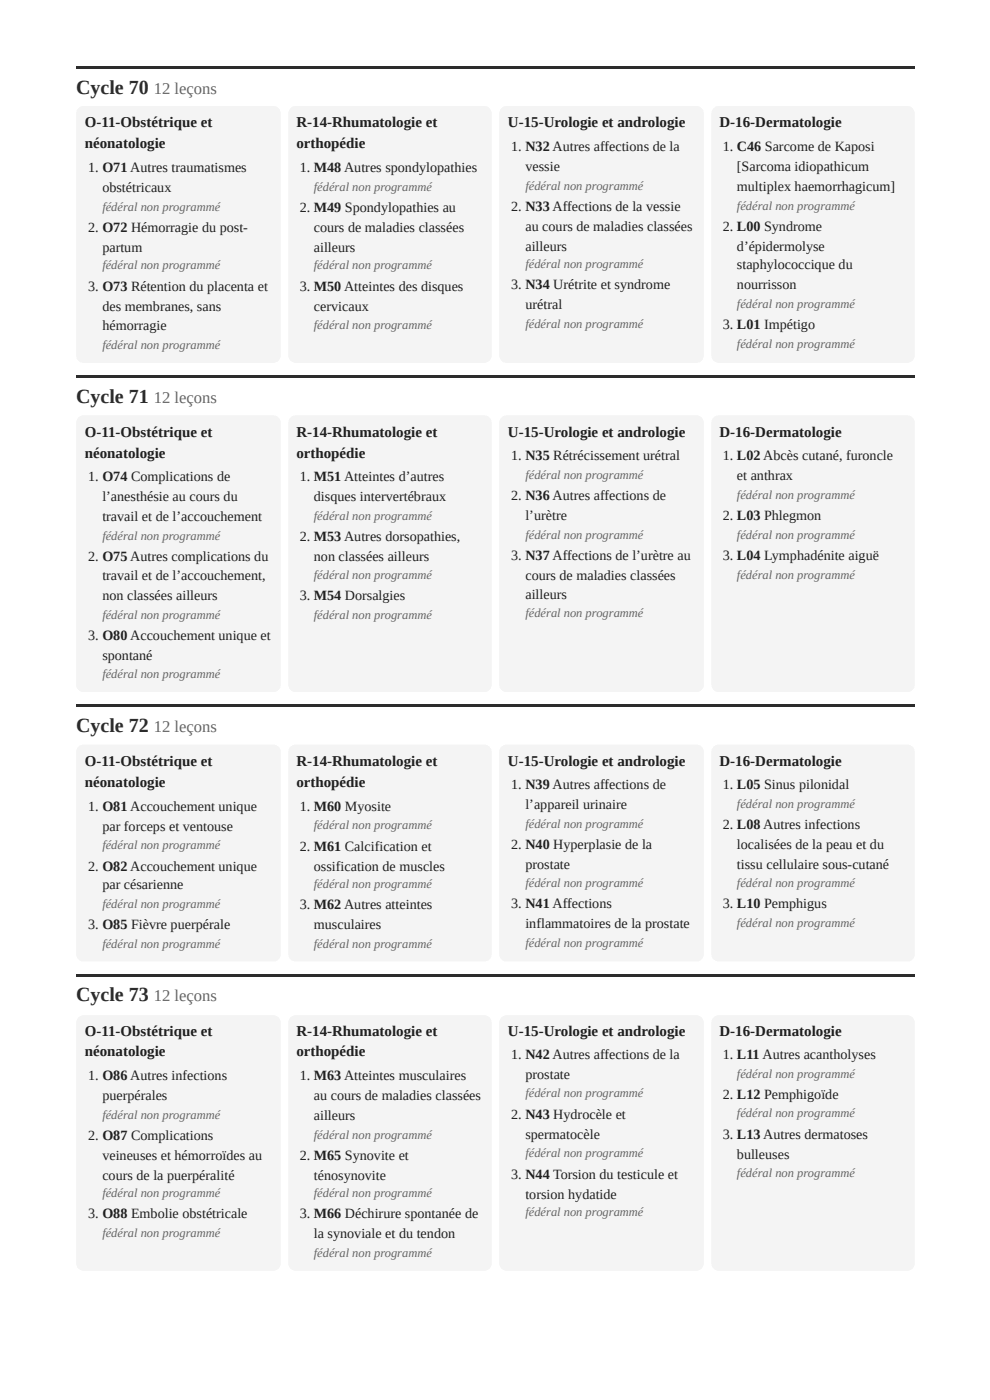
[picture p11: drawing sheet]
<svg xmlns="http://www.w3.org/2000/svg" width="210mm" height="297mm" viewBox="0 0 210 297" stroke-linecap="round" stroke-linejoin="round" font-family="sans-serif">
<defs><g id="words">
<g font-size="4.2" fill="#1f3428">
<text x="16.1" y="19.8">Cycle 70</text>
<text x="16.1" y="85.5">Cycle 71</text>
<text x="16.1" y="155.3">Cycle 72</text>
<text x="16.1" y="212.5">Cycle 73</text>
</g>
<g font-size="3.5" fill="#5b6a60">
<text x="32.6" y="19.8">12 leçons</text>
<text x="32.6" y="85.5">12 leçons</text>
<text x="32.6" y="155.3">12 leçons</text>
<text x="32.6" y="212.5">12 leçons</text>
</g>
<g font-size="3.2" fill="#17231c">
<text x="18" y="27">O-11-Obstétrique et</text>
<text x="62.8" y="27">R-14-Rhumatologie et</text>
<text x="107.7" y="27">U-15-Urologie et andrologie</text>
<text x="152.5" y="27">D-16-Dermatologie</text>
<text x="18" y="31.5">néonatologie</text>
<text x="62.8" y="31.5">orthopédie</text>
<text x="18" y="92.6">O-11-Obstétrique et</text>
<text x="62.8" y="92.6">R-14-Rhumatologie et</text>
<text x="107.7" y="92.6">U-15-Urologie et andrologie</text>
<text x="152.5" y="92.6">D-16-Dermatologie</text>
<text x="18" y="97.1">néonatologie</text>
<text x="62.8" y="97.1">orthopédie</text>
<text x="18" y="162.5">O-11-Obstétrique et</text>
<text x="18" y="167">néonatologie</text>
<text x="62.8" y="162.5">R-14-Rhumatologie et</text>
<text x="62.8" y="167">orthopédie</text>
<text x="107.7" y="162.5">U-15-Urologie et andrologie</text>
<text x="152.5" y="162.5">D-16-Dermatologie</text>
<text x="18" y="219.9">O-11-Obstétrique et</text>
<text x="62.8" y="219.9">R-14-Rhumatologie et</text>
<text x="107.7" y="219.9">U-15-Urologie et andrologie</text>
<text x="152.5" y="219.9">D-16-Dermatologie</text>
<text x="18" y="224.1">néonatologie</text>
<text x="62.8" y="224.1">orthopédie</text>
</g>
<g font-size="3" fill="#17231c">
<text x="108.4" y="32">1. N32 Autres affections de la</text>
<text x="153.2" y="32">1. C46 Sarcome de Kaposi</text>
<text x="18.7" y="36.5">1. O71 Autres traumatismes</text>
<text x="21.7" y="40.7">obstétricaux</text>
<text x="63.5" y="36.5">1. M48 Autres spondylopathies</text>
<text x="111.4" y="36.2">vessie</text>
<text x="156.2" y="36.2">[Sarcoma idiopathicum</text>
<text x="156.2" y="40.5">multiplex haemorrhagicum]</text>
<text x="63.5" y="45">2. M49 Spondylopathies au</text>
<text x="108.4" y="44.7">2. N33 Affections de la vessie</text>
<text x="18.7" y="49.2">2. O72 Hémorragie du post-</text>
<text x="21.7" y="53.4">partum</text>
<text x="66.5" y="49.2">cours de maladies classées</text>
<text x="66.5" y="53.4">ailleurs</text>
<text x="111.4" y="48.9">au cours de maladies classées</text>
<text x="111.4" y="53.2">ailleurs</text>
<text x="153.2" y="48.9">2. L00 Syndrome</text>
<text x="156.2" y="53.2">d’épidermolyse</text>
<text x="156.2" y="57.2">staphylococcique du</text>
<text x="18.7" y="61.6">3. O73 Rétention du placenta et</text>
<text x="21.7" y="65.9">des membranes, sans</text>
<text x="63.5" y="61.6">3. M50 Atteintes des disques</text>
<text x="66.5" y="65.9">cervicaux</text>
<text x="108.4" y="61.4">3. N34 Urétrite et syndrome</text>
<text x="111.4" y="65.6">urétral</text>
<text x="156.2" y="61.4">nourrisson</text>
<text x="21.7" y="70.1">hémorragie</text>
<text x="153.2" y="69.9">3. L01 Impétigo</text>
<text x="108.4" y="97.6">1. N35 Rétrécissement urétral</text>
<text x="153.2" y="97.6">1. L02 Abcès cutané, furoncle</text>
<text x="156.2" y="101.9">et anthrax</text>
<text x="18.7" y="102.1">1. O74 Complications de</text>
<text x="21.7" y="106.4">l’anesthésie au cours du</text>
<text x="63.5" y="102.1">1. M51 Atteintes d’autres</text>
<text x="66.5" y="106.4">disques intervertébraux</text>
<text x="108.4" y="106.1">2. N36 Autres affections de</text>
<text x="21.7" y="110.6">travail et de l’accouchement</text>
<text x="111.4" y="110.3">l’urètre</text>
<text x="153.2" y="110.3">2. L03 Phlegmon</text>
<text x="18.7" y="119.1">2. O75 Autres complications du</text>
<text x="63.5" y="114.8">2. M53 Autres dorsopathies,</text>
<text x="66.5" y="119.1">non classées ailleurs</text>
<text x="108.4" y="118.8">3. N37 Affections de l’urètre au</text>
<text x="153.2" y="118.8">3. L04 Lymphadénite aiguë</text>
<text x="21.7" y="123">travail et de l’accouchement,</text>
<text x="111.4" y="123">cours de maladies classées</text>
<text x="21.7" y="127.3">non classées ailleurs</text>
<text x="63.5" y="127.3">3. M54 Dorsalgies</text>
<text x="111.4" y="127">ailleurs</text>
<text x="18.7" y="135.7">3. O80 Accouchement unique et</text>
<text x="21.7" y="140">spontané</text>
<text x="108.4" y="167.5">1. N39 Autres affections de</text>
<text x="153.2" y="167.5">1. L05 Sinus pilonidal</text>
<text x="18.7" y="172">1. O81 Accouchement unique</text>
<text x="63.5" y="172">1. M60 Myosite</text>
<text x="111.4" y="171.7">l’appareil urinaire</text>
<text x="21.7" y="176.2">par forceps et ventouse</text>
<text x="153.2" y="175.9">2. L08 Autres infections</text>
<text x="18.7" y="184.7">2. O82 Accouchement unique</text>
<text x="63.5" y="180.4">2. M61 Calcification et</text>
<text x="66.5" y="184.7">ossification de muscles</text>
<text x="108.4" y="180.2">2. N40 Hyperplasie de la</text>
<text x="111.4" y="184.4">prostate</text>
<text x="156.2" y="180.2">localisées de la peau et du</text>
<text x="156.2" y="184.4">tissu cellulaire sous-cutané</text>
<text x="21.7" y="188.6">par césarienne</text>
<text x="18.7" y="197.1">3. O85 Fièvre puerpérale</text>
<text x="63.5" y="192.9">3. M62 Autres atteintes</text>
<text x="66.5" y="197.1">musculaires</text>
<text x="108.4" y="192.6">3. N41 Affections</text>
<text x="111.4" y="196.9">inflammatoires de la prostate</text>
<text x="153.2" y="192.6">3. L10 Pemphigus</text>
<text x="108.4" y="224.6">1. N42 Autres affections de la</text>
<text x="153.2" y="224.6">1. L11 Autres acantholyses</text>
<text x="18.7" y="229.1">1. O86 Autres infections</text>
<text x="21.7" y="233.4">puerpérales</text>
<text x="63.5" y="229.1">1. M63 Atteintes musculaires</text>
<text x="66.5" y="233.4">au cours de maladies classées</text>
<text x="111.4" y="228.9">prostate</text>
<text x="153.2" y="233.1">2. L12 Pemphigoïde</text>
<text x="66.5" y="237.6">ailleurs</text>
<text x="108.4" y="237.3">2. N43 Hydrocèle et</text>
<text x="18.7" y="241.8">2. O87 Complications</text>
<text x="111.4" y="241.6">spermatocèle</text>
<text x="153.2" y="241.6">3. L13 Autres dermatoses</text>
<text x="156.2" y="245.8">bulleuses</text>
<text x="21.7" y="246.1">veineuses et hémorroïdes au</text>
<text x="21.7" y="250.3">cours de la puerpéralité</text>
<text x="63.5" y="246.1">2. M65 Synovite et</text>
<text x="66.5" y="250.3">ténosynovite</text>
<text x="108.4" y="250">3. N44 Torsion du testicule et</text>
<text x="111.4" y="254.3">torsion hydatide</text>
<text x="18.7" y="258.5">3. O88 Embolie obstétricale</text>
<text x="63.5" y="258.5">3. M66 Déchirure spontanée de</text>
<text x="66.5" y="262.7">la synoviale et du tendon</text>
</g>
<g font-size="2.6" fill="#5b6a60">
<text x="66.5" y="40.5">fédéral non programmé</text>
<text x="111.4" y="40.2">fédéral non programmé</text>
<text x="21.7" y="44.7">fédéral non programmé</text>
<text x="156.2" y="44.5">fédéral non programmé</text>
<text x="21.7" y="57.2">fédéral non programmé</text>
<text x="66.5" y="57.2">fédéral non programmé</text>
<text x="111.4" y="56.9">fédéral non programmé</text>
<text x="156.2" y="65.4">fédéral non programmé</text>
<text x="66.5" y="69.9">fédéral non programmé</text>
<text x="111.4" y="69.6">fédéral non programmé</text>
<text x="21.7" y="74.1">fédéral non programmé</text>
<text x="156.2" y="73.8">fédéral non programmé</text>
<text x="111.4" y="101.6">fédéral non programmé</text>
<text x="156.2" y="105.8">fédéral non programmé</text>
<text x="66.5" y="110.3">fédéral non programmé</text>
<text x="21.7" y="114.6">fédéral non programmé</text>
<text x="111.4" y="114.3">fédéral non programmé</text>
<text x="156.2" y="114.3">fédéral non programmé</text>
<text x="66.5" y="122.8">fédéral non programmé</text>
<text x="156.2" y="122.8">fédéral non programmé</text>
<text x="21.7" y="131.2">fédéral non programmé</text>
<text x="66.5" y="131.2">fédéral non programmé</text>
<text x="111.4" y="131">fédéral non programmé</text>
<text x="21.7" y="143.9">fédéral non programmé</text>
<text x="156.2" y="171.5">fédéral non programmé</text>
<text x="66.5" y="175.9">fédéral non programmé</text>
<text x="111.4" y="175.7">fédéral non programmé</text>
<text x="21.7" y="180.2">fédéral non programmé</text>
<text x="66.5" y="188.4">fédéral non programmé</text>
<text x="111.4" y="188.1">fédéral non programmé</text>
<text x="156.2" y="188.1">fédéral non programmé</text>
<text x="21.7" y="192.6">fédéral non programmé</text>
<text x="156.2" y="196.6">fédéral non programmé</text>
<text x="21.7" y="201.1">fédéral non programmé</text>
<text x="66.5" y="201.1">fédéral non programmé</text>
<text x="111.4" y="200.8">fédéral non programmé</text>
<text x="111.4" y="232.8">fédéral non programmé</text>
<text x="156.2" y="228.6">fédéral non programmé</text>
<text x="21.7" y="237.3">fédéral non programmé</text>
<text x="156.2" y="237.1">fédéral non programmé</text>
<text x="66.5" y="241.6">fédéral non programmé</text>
<text x="111.4" y="245.5">fédéral non programmé</text>
<text x="156.2" y="249.8">fédéral non programmé</text>
<text x="21.7" y="254">fédéral non programmé</text>
<text x="66.5" y="254">fédéral non programmé</text>
<text x="111.4" y="258">fédéral non programmé</text>
<text x="21.7" y="262.5">fédéral non programmé</text>
<text x="66.5" y="266.7">fédéral non programmé</text>
</g>
</g></defs>
<g fill="#1f3428">
<path d="M16.1 14h177.8v.6h-177.8z"/>
<path d="M16.1 79.6h177.8v.6h-177.8z"/>
<path d="M16.1 149.5h177.8v.5h-177.8z"/>
<path d="M16.1 206.6h177.8v.6h-177.8z"/>
</g>
<g fill="#f3f5f2">
<path d="M16.6 23l.5-.4 .6-.1h40.2a1.59 1.59 0 0 1 1.6 1.6v51.3a1.59 1.59 0 0 1-1.6 1.6h-40.2a1.59 1.59 0 0 1-1.6-1.6v-51.3l.2-.6z"/>
<path d="M61.6 23l.5-.4 .6-.1h40a1.59 1.59 0 0 1 1.5 1.6v51.3a1.59 1.59 0 0 1-1.5 1.6h-40a1.59 1.59 0 0 1-1.6-1.6v-51.3l.1-.6z"/>
<path d="M106.3 23l.5-.4 .6-.1h40.2a1.59 1.59 0 0 1 1.6 1.6v51.3a1.59 1.59 0 0 1-1.6 1.6h-40.2a1.59 1.59 0 0 1-1.6-1.6v-51.3l.2-.6z"/>
<path d="M151.3 23l.5-.4 .6-.1h40a1.59 1.59 0 0 1 1.5 1.6v51.3a1.59 1.59 0 0 1-1.5 1.6h-40a1.59 1.59 0 0 1-1.6-1.6v-51.3l.1-.6z"/>
<path d="M16.6 88.6l.5-.4 .6-.1h40.2a1.59 1.59 0 0 1 1.6 1.6v55.6a1.59 1.59 0 0 1-1.6 1.5h-40.2a1.59 1.59 0 0 1-1.6-1.5v-55.6l.2-.6z"/>
<path d="M61.6 88.6l.5-.4 .6-.1h40a1.59 1.59 0 0 1 1.5 1.6v55.6a1.59 1.59 0 0 1-1.5 1.5h-40a1.59 1.59 0 0 1-1.6-1.5v-55.6l.1-.6z"/>
<path d="M106.3 88.6l.5-.4 .6-.1h40.2a1.59 1.59 0 0 1 1.6 1.6v55.6a1.59 1.59 0 0 1-1.6 1.5h-40.2a1.59 1.59 0 0 1-1.6-1.5v-55.6l.2-.6z"/>
<path d="M151.3 88.6l.5-.4 .6-.1h40a1.59 1.59 0 0 1 1.5 1.6v55.6a1.59 1.59 0 0 1-1.5 1.5h-40a1.59 1.59 0 0 1-1.6-1.5v-55.6l.1-.6z"/>
<path d="M16.6 158.4l.5-.3 .6-.1h40.2a1.59 1.59 0 0 1 1.6 1.5v42.9a1.59 1.59 0 0 1-1.6 1.6h-40.2a1.59 1.59 0 0 1-1.6-1.6v-42.9l.2-.6z"/>
<path d="M61.6 158.4l.5-.3 .6-.1h40a1.59 1.59 0 0 1 1.5 1.5v42.9a1.59 1.59 0 0 1-1.5 1.6h-40a1.59 1.59 0 0 1-1.6-1.6v-42.9l.1-.6z"/>
<path d="M106.3 158.4l.5-.3 .6-.1h40.2a1.59 1.59 0 0 1 1.6 1.5v42.9a1.59 1.59 0 0 1-1.6 1.6h-40.2a1.59 1.59 0 0 1-1.6-1.6v-42.9l.2-.6z"/>
<path d="M151.3 158.4l.5-.3 .6-.1h40a1.59 1.59 0 0 1 1.5 1.5v42.9a1.59 1.59 0 0 1-1.5 1.6h-40a1.59 1.59 0 0 1-1.6-1.6v-42.9l.1-.6z"/>
<path d="M16.6 215.8l.5-.3 .6-.1h40.2a1.59 1.59 0 0 1 1.6 1.6v51a1.59 1.59 0 0 1-1.6 1.6h-40.2a1.59 1.59 0 0 1-1.6-1.6v-51l.2-.6z"/>
<path d="M61.6 215.8l.5-.3 .6-.1h40a1.59 1.59 0 0 1 1.5 1.6v51a1.59 1.59 0 0 1-1.5 1.6h-40a1.59 1.59 0 0 1-1.6-1.6v-51l.1-.6z"/>
<path d="M106.3 215.8l.5-.3 .6-.1h40.2a1.59 1.59 0 0 1 1.6 1.6v51a1.59 1.59 0 0 1-1.6 1.6h-40.2a1.59 1.59 0 0 1-1.6-1.6v-51l.2-.6z"/>
<path d="M151.3 215.8l.5-.3 .6-.1h40a1.59 1.59 0 0 1 1.5 1.6v51a1.59 1.59 0 0 1-1.5 1.6h-40a1.59 1.59 0 0 1-1.6-1.6v-51l.1-.6z"/>
</g>
<use href="#words"/>
</svg>
